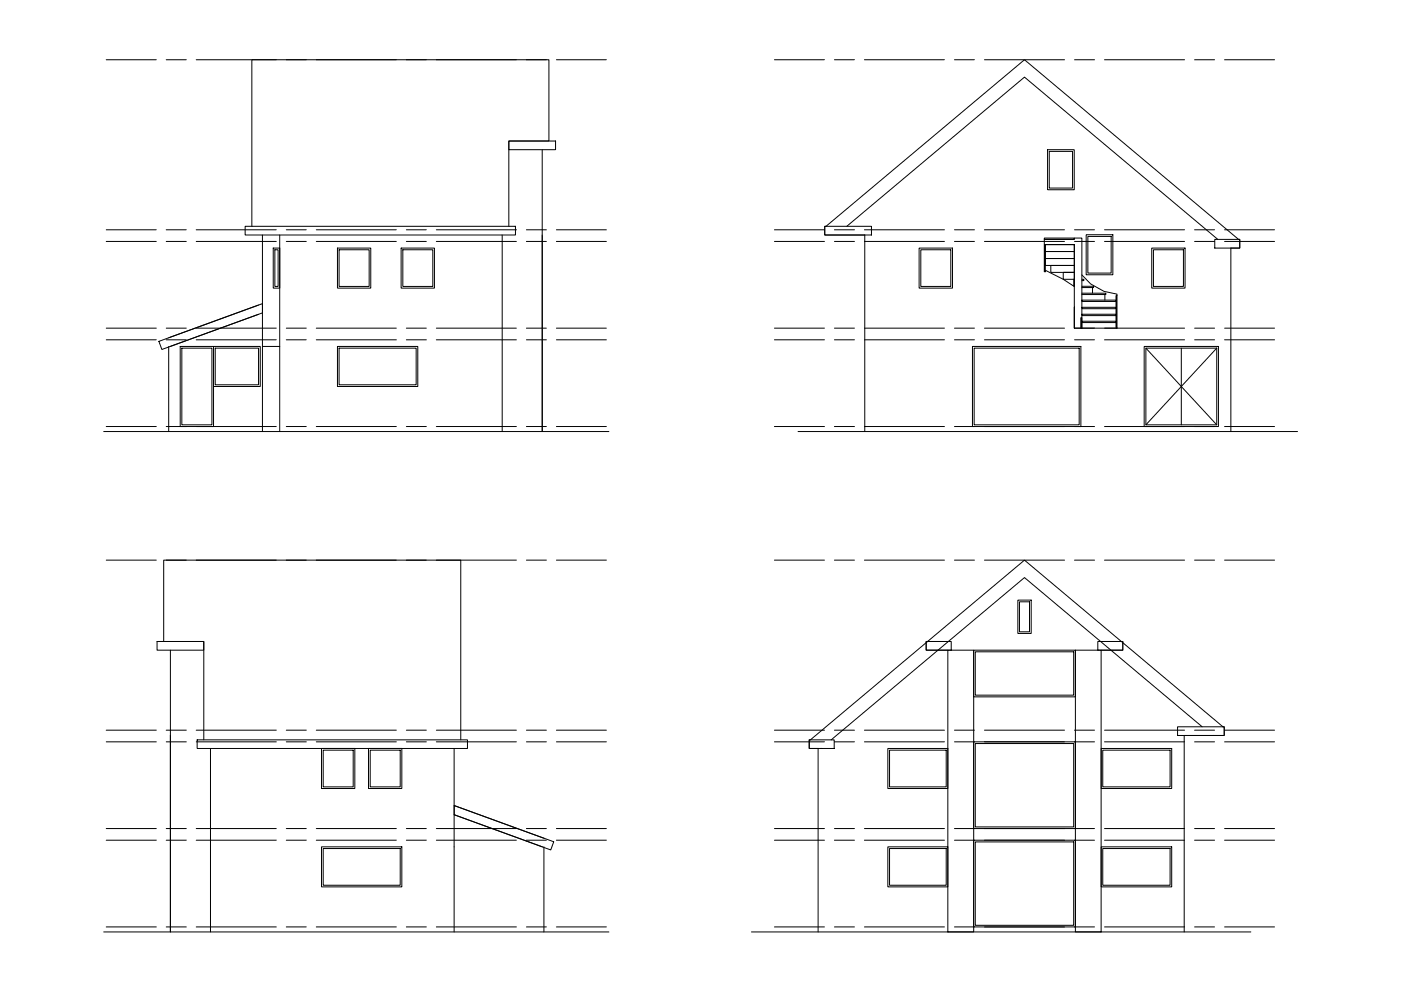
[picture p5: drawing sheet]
<svg xmlns="http://www.w3.org/2000/svg" width="420mm" height="297mm" viewBox="0 0 420 297" stroke-linecap="round" stroke-linejoin="round" font-family="sans-serif">
<!-- layer: 25 -->
<g fill="none" stroke="#000" stroke-width=".3">
<path d="M152.6 42.3h14v2.6h-14zM162.6 44.9v84.4M314.2 44.9h8v12h-8zM314.7 45.4h7v11h-7zM73.5 67.8h81.1v2.6h-81.1zM75.5 67.8v-49.9h89.1v24.4h-12v25.5M78.7 70.4v33.4M81.9 74.4h2v12h-2zM82.4 74.9h1v11h-1zM83.9 70.4v33.4M101.2 74.4h10v12h-10zM101.7 74.9h9v11h-9z"/>
<path d="M120.3 74.4h10v12h-10zM120.8 74.9h9v11h-9zM150.6 70.4v58.9M247.3 67.8h14.1v2.6h-14.1zM253.9 67.8l53.3-44.7 58 48.7M275.6 74.4h10.1v12h-10.1zM276.1 74.9h9v11h-9zM325.7 70.4h8v12h-8zM326.2 70.9h7v11h-7zM345.4 74.4h10v12h-10zM345.9 74.9h9v11h-9zM364.3 71.8h7.5v2.6h-7.5z"/>
<path d="M77.5 91.4l-26.9 9.8M77.5 94.2l-26.4 9.6M47.7 102.3l31-11.3v2.8l-30.2 11zM50.6 103.8v25.5M54 103.8h10v24h-10zM54.5 104.4h9v22.9h-9zM64 103.8h14v12h-14zM64.5 104.4h13v10.9h-13zM101.2 103.8h24.1v12h-24.1zM101.7 104.4h23.1v10.9h-23.1zM291.6 103.8h32.6v24h-32.6zM292.1 104.4h31.5v22.9h-31.5z"/>
<path d="M343.1 103.8h22.3v24h-22.3zM343.6 104.4h21.3v22.9h-21.3zM343.6 104.4l21.3 22.9M354.3 104.4v22.9M364.9 104.4l-21.3 22.9M31.1 129.3h151.5M78.7 129.3v-25.5h5.2v25.5M239.3 129.3h149.8M259.3 129.3v-58.9h-12v-2.6h.4l59.5-49.9 64.2 53.9h.4v2.6h-2.7v54.9M305.3 179.9h4v10h-4zM47.1 192.3h14v2.6h-14zM51.1 194.9v84.4"/>
<path d="M277.8 192.3h7.5v2.6h-7.5zM278.1 192.3h-.3v2.6h6.5M284.3 194.9h7.7v84.4h-7.7zM292 194.9h30.5v14h-30.5zM292.5 195.4h29.5v13h-29.5zM305.7 180.4h3v9h-3zM322.5 194.9h7.7v84.4h-7.7zM329.2 192.3h7.5v2.6h-7.5zM336.3 192.3h.4v2.6h-6.5M353.2 217.8h13.9v2.7h-13.9zM360.5 217.8l-53.3-44.7-57.9 48.7M59.1 221.8h81.1v2.5h-81.1z"/>
<path d="M61.1 221.8v-29.5h-12v-24.4h89.1v53.9M63.1 224.3v55M96.4 224.3h10v12h-10zM96.9 224.9h9v11h-9zM110.5 224.3h10v12h-10zM111 224.9h9v11h-9zM136.2 224.3v55M242.7 221.8h7.5v2.5h-7.5zM266.3 224.3h18v12h-18zM266.8 224.9h17v11h-17zM292 222.4h30.5v25.9h-30.5zM292.5 222.9h29.5v25h-29.5z"/>
<path d="M330.2 224.3h21.2v12h-21.2zM330.7 224.9h20.2v11h-20.2zM96.4 253.8h24.1v12h-24.1zM96.9 254.3h23.1v11h-23.1zM136.2 241.4l29.9 10.9-.9 2.5-29-10.6zM136.2 241.4l26.9 9.8M136.2 244.2l26.5 9.6M163.1 253.8v25.5M266.3 253.8h18v12h-18zM266.8 254.3h17v11h-17zM292 251.8h30.5v26h-30.5zM292.5 252.3h29.5v25h-29.5z"/>
<path d="M330.2 253.8h21.2v12h-21.2zM330.7 254.3h20.2v11h-20.2zM31.1 279.3h151.5M225.3 279.3h149.8M245.3 279.3v-55h-2.6v-2.5h.3l64.2-53.9 59.6 49.9h.3v2.7h-12v58.8"/>
</g>
<!-- layer: 18 -->
<path d="M246.2 224.3h.1M363.7 220.5h.1" fill="none" stroke="#000" stroke-width=".3"/>
<!-- layer: STRAMIEN -->
<g fill="none" stroke="#000" stroke-width=".3">
<path d="M31.9 17.9h15M49.9 17.9h6M58.9 17.9h24M85.9 17.9h5.9M94.9 17.9h24M121.9 17.9h6M130.9 17.9h24M157.9 17.9h6M166.9 17.9h14.9M232.2 17.9h15.1M250.2 17.9h6.1M259.2 17.9h24"/>
<path d="M286.2 17.9h6M295.2 17.9h24M322.2 17.9h6M331.2 17.9h24M358.3 17.9h5.9M367.2 17.9h15M31.9 72.4h15M31.9 68.9h15M49.9 72.4h6M49.9 68.9h6M58.9 72.4h24M58.9 68.9h24"/>
<path d="M85.9 72.4h5.9M85.9 68.9h5.9M94.9 72.4h24M94.9 68.9h24M121.9 72.4h6M121.9 68.9h6M130.9 72.4h24M130.9 68.9h24M157.9 72.4h6M157.9 68.9h6M166.9 72.4h14.9M166.9 68.9h14.9"/>
<path d="M232.2 72.4h15.1M232.2 68.9h15.1M250.2 72.4h6.1M250.2 68.9h6.1M259.2 72.4h24M259.2 68.9h24M286.2 72.4h6M286.2 68.9h6M295.2 72.4h24M295.2 68.9h24M322.2 72.4h6M322.2 68.9h6"/>
<path d="M331.2 72.4h24M331.2 68.9h24M358.3 72.4h5.9M358.3 68.9h5.9M367.2 72.4h15M367.2 68.9h15M31.9 98.4h15M49.9 98.4h6M58.9 98.4h24M85.9 98.4h5.9M94.9 98.4h24M121.9 98.4h6"/>
<path d="M130.9 98.4h24M157.9 98.4h6M166.9 98.4h14.9M232.2 98.4h15.1M250.2 98.4h6.1M259.2 98.4h24M286.2 98.4h6M295.2 98.4h24M322.2 98.4h6M331.2 98.4h24M358.3 98.4h5.9M367.2 98.4h15"/>
<path d="M31.9 101.9h15M49.9 101.9h6M58.9 101.9h24M85.9 101.9h5.9M94.9 101.9h24M121.9 101.9h6M130.9 101.9h24M157.9 101.9h6M166.9 101.9h14.9M232.2 101.9h15.1M250.2 101.9h6.1M259.2 101.9h24"/>
<path d="M286.2 101.9h6M295.2 101.9h24M322.2 101.9h6M331.2 101.9h24M358.3 101.9h5.9M367.2 101.9h15M31.9 127.8h15M49.9 127.8h6M58.9 127.8h24M85.9 127.8h5.9M94.9 127.8h24M121.9 127.8h6"/>
<path d="M130.9 127.8h24M157.9 127.8h6M166.9 127.8h14.9M232.2 127.8h15.1M250.2 127.8h6.1M259.2 127.8h24M286.2 127.8h6M295.2 127.8h24M322.2 127.8h6M331.2 127.8h24M358.3 127.8h5.9M367.2 127.8h15"/>
<path d="M31.9 167.9h15M49.9 167.9h6M58.9 167.9h24M85.9 167.9h5.9M94.9 167.9h24M121.9 167.9h6M130.9 167.9h24M157.9 167.9h6M166.9 167.9h14.9M232.2 167.9h15.1M250.2 167.9h6.1M259.2 167.9h24"/>
<path d="M286.2 167.9h6M295.2 167.9h24M322.2 167.9h6M331.2 167.9h24M358.3 167.9h5.9M367.2 167.9h15M31.9 218.9h15M49.9 218.9h6M58.9 218.9h24M85.9 218.9h5.9M94.9 218.9h24M121.9 218.9h6"/>
<path d="M130.9 218.9h24M157.9 218.9h6M166.9 218.9h14.9M232.2 218.9h15.1M250.2 218.9h6.1M259.2 218.9h24M286.2 218.9h6M295.2 218.9h24M322.2 218.9h6M331.2 218.9h24M358.3 218.9h5.9M367.2 218.9h15"/>
<path d="M31.9 222.4h15M49.9 222.4h6M58.9 222.4h24M85.9 222.4h5.9M94.9 222.4h24M121.9 222.4h6M130.9 222.4h24M157.9 222.4h6M166.9 222.4h14.9M232.2 222.4h15.1M250.2 222.4h6.1M259.2 222.4h24"/>
<path d="M286.2 222.4h6M295.2 222.4h24M322.2 222.4h6M331.2 222.4h24M358.3 222.4h5.9M367.2 222.4h15M31.9 251.8h15M31.9 248.3h15M49.9 251.8h6M49.9 248.3h6M58.9 251.8h24M58.9 248.3h24"/>
<path d="M85.9 251.8h5.9M85.9 248.3h5.9M94.9 251.8h24M94.9 248.3h24M121.9 251.8h6M121.9 248.3h6M130.9 251.8h24M130.9 248.3h24M157.9 251.8h6M157.9 248.3h6M166.9 251.8h14.9M166.9 248.3h14.9"/>
<path d="M232.2 251.8h15.1M232.2 248.3h15.1M250.2 251.8h6.1M250.2 248.3h6.1M259.2 251.8h24M259.2 248.3h24M286.2 251.8h6M286.2 248.3h6M295.2 251.8h24M295.2 248.3h24M322.2 251.8h6M322.2 248.3h6"/>
<path d="M331.2 251.8h24M331.2 248.3h24M358.3 251.8h5.9M358.3 248.3h5.9M367.2 251.8h15M367.2 248.3h15M31.9 277.8h15M49.9 277.8h6M58.9 277.8h24M85.9 277.8h5.9M94.9 277.8h24M121.9 277.8h6"/>
<path d="M130.9 277.8h24M157.9 277.8h6M166.9 277.8h14.9M232.2 277.8h15.1M250.2 277.8h6.1M259.2 277.8h24M286.2 277.8h6M295.2 277.8h24M322.2 277.8h6M331.2 277.8h24M358.3 277.8h5.9M367.2 277.8h15"/>
</g>
<!-- layer: 0 -->
<g fill="none" stroke="#000" stroke-width=".3">
<path d="M313.2 73.3h.3v8.1h-.3zM313.2 71.4h9v.4h-9zM313.5 73.3h8.7v2.1h-8.7zM313.5 77.5h8.7v2.1h-8.7zM313.5 75.4h8.7v2.1h-8.7zM315.1 79.6h7.1v2h-7.1zM313.5 81l5.4 2.7 3.3 2.2M318.9 81.6h3.3v2.1h-3.3zM322.1 83.7l.1 2.1zM322.2 92.1v6.3v-25.1h-9v-1.5h9v-.4h2.2v24.9M324.1 95.2h.3v3.2h-.3zM324.4 96.3h10.3v.4h-10.3z"/>
<path d="M324.4 96.7v1.7h-2.2M324.4 90h10.3v.4h-10.3zM324.4 92.1h10.3v.4h-10.3zM324.4 94.2h10.3v.4h-10.3zM324.4 87.9h7.2v.4h-7.2M324.4 82.4l2.7 2.7 4 2.2 3.9 .9v.4M324.4 85.8h3.6v.4h-3.6M324.4 83.7h.6v.4h-.6M324.4 98.4h10.3M327.6 86.2v1.7M331.4 88.3v1.7M334.7 88.6h.3v9.8h-.3z"/>
</g>
</svg>
